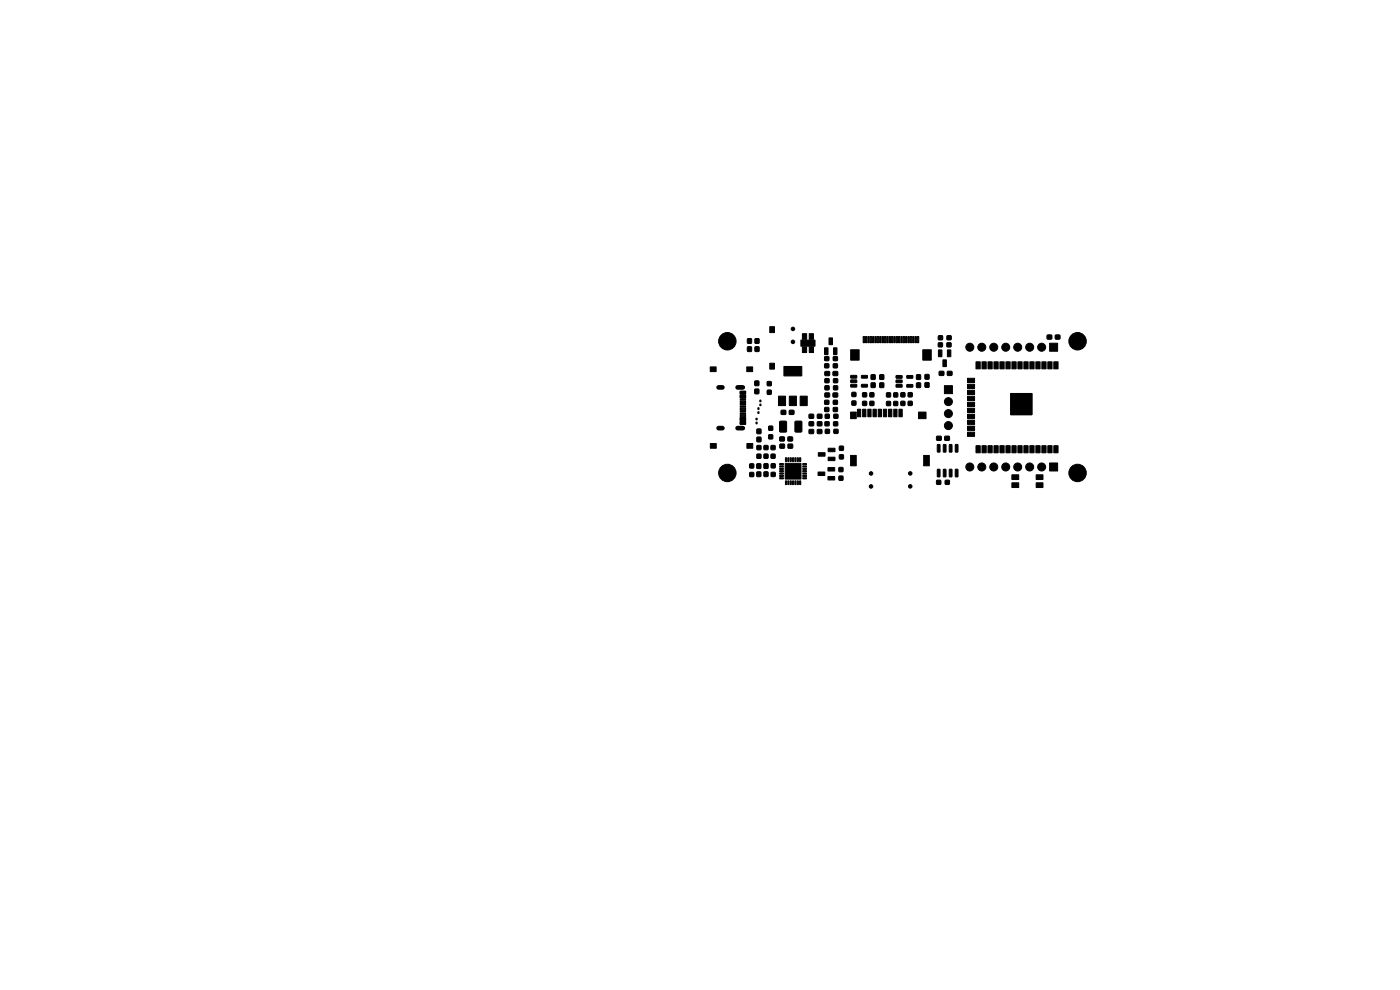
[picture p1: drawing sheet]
<svg xmlns="http://www.w3.org/2000/svg" width="297mm" height="210mm" viewBox="0 0 297 210" stroke-linecap="round" stroke-linejoin="round" font-family="sans-serif">
<g fill="#000" stroke="#000" stroke-width=".21">
<path d="M150.7 77.8h1.2v1h-1.2zM158.4 77.8h1.3v1h-1.3zM158.6 71.9h.8v.9h-.8zM158.6 73.6h.8v.9h-.8zM160.2 73.6h.8v.9h-.8zM160.2 71.9h.8v.9h-.8zM163.3 77h1v1.3h-1zM163.3 69.3h1v1.3h-1zM169.9 72.1h3v1.3h-3zM166.3 77.7h3.8v2h-3.8zM170.2 73.6h.9v1.2h-.9zM170.2 70.8h.9v1.2h-.9z"/>
<path d="M171.7 70.8h.9v1.2h-.9zM171.7 73.6h.9v1.2h-.9zM175 75.7h.8v.8h-.8zM175 77.2h.8v.8h-.8zM174.9 73.8h.8l-.1 1.4h-.7zM175.9 71.7h.7v1.4h-.7zM175 78.8h1v.8h-1zM176.8 75.7h.8v.8h-.8zM176.8 77.2h.8v.8h-.8zM176.8 73.8h.8l-.1 1.4h-.7zM176.8 78.8h.9v.8h-.9zM180.5 79.7l1.2-.1 .1 .5-1.3 .1z"/>
<path d="M180.5 74.2h1.8v2.2h-1.8zM182.8 79.7l1.2-.1v.5l-1.2 .1zM183.1 71.4h.3v1.3h-.3zM183.6 71.4h.3v1.3h-.3zM184.1 71.4h.3v1.3h-.3zM184.6 71.4h.3v1.3h-.3zM185.1 71.4h.3v1.3h-.3zM184.8 79.5h.8v1h-.8zM185.6 71.4h.3v1.3h-.3zM186.1 71.4h.3v1.3h-.3zM186.6 71.4h.3v1.3h-.3zM187.1 71.4h.3v1.3h-.3z"/>
<path d="M186.7 79.5h.8v1h-.8zM187.6 71.4h.3v1.3h-.3zM188.1 71.4h.3v1.3h-.3zM188.6 71.4h.3v1.3h-.3zM189.1 71.4h.3v1.3h-.3zM189.6 71.4h.3v1.3h-.3zM190.1 79.7h1.2l.1 .5h-1.2zM190.1 71.4h.3v1.3h-.3zM190.6 71.4h.3v1.3h-.3zM191.1 71.4h.3v1.3h-.3zM191.6 71.4h.3v1.3h-.3zM192.1 71.4h.3v1.3h-.3z"/>
<path d="M192.4 79.7h1.2l.1 .5h-1.3zM192.6 71.4h.3v1.3h-.3zM193.1 71.4h.3v1.3h-.3zM193.6 71.4h.3v1.3h-.3zM194.1 71.4h.3v1.3h-.3zM194.6 71.4h.3v1.3h-.3zM194.5 79.5h.8v1h-.8zM195.8 74.2h1.8v2.2h-1.8zM196.3 79.5h.8v.9h-.8zM199.1 71.2h.8v.9h-.8zM199.3 78.8h.9v.8h-.9zM199.1 74.3h.7v1.4l-.7-.1z"/>
<path d="M199.1 72.7h.8v.9h-.8zM200.1 76.4h.7l-.1 1.4-.7-.1zM200.9 71.2h.9v.9h-.9zM201 78.8h.9v.8h-.9zM201 74.3h.7v1.4l-.7-.1zM200.9 72.7h.8v.9h-.8zM207 76.7h1v1.6h-1zM208.3 76.7h.9v1.6h-.9zM209.6 76.7h.9v1.6h-.9zM210.9 76.7h.9v1.6h-.9zM212.1 76.7h.9v1.6h-.9zM213.4 76.7h.9v1.6h-.9z"/>
<path d="M214.7 76.7h.9v1.6h-.9zM215.9 76.7h.9v1.6h-.9zM217.2 76.7h.9v1.6h-.9zM218.5 76.7h.9v1.6h-.9zM219.7 76.7h1v1.6h-1zM221 76.7h.9v1.6h-.9zM222.2 71.1h.9v.8h-.9zM222.3 76.7h.9v1.6h-.9zM223.6 76.7h.9v1.6h-.9zM223.9 71.1h.9v.8h-.9zM222.7 72.8h1.7v1.7h-1.7zM150.7 94.1h1.2v1h-1.2z"/>
<path d="M157 83h1.2v.6h-1.2zM157 83.8h1.2v.6h-1.2zM157 85.1h1.2v.3h-1.2zM157 86.1h1.2v.3h-1.2zM157 86.6h1.2v.3h-1.2zM157 87.6h1.2v.3h-1.2zM157 88.6h1.2v.6h-1.2zM157 89.4h1.2v.6h-1.2zM157 88.1h1.2v.3h-1.2zM157 87.1h1.2v.3h-1.2zM157 85.6h1.2v.3h-1.2zM157 84.6h1.2v.3h-1.2z"/>
<path d="M158.5 94.1h1.2v1h-1.2zM159.1 98.4h.8v.9h-.8zM160.1 82.6h.9v.9h-.9zM160.1 80.8h.9v1h-.9zM160.4 89.6h.2v.3h-.2zM160.4 88.7h.2v.4l-.2-.1zM160.6 98.4h.8v.9h-.8zM160.8 87.4h.2v.3h-.2zM160.8 86.5h.2v.4l-.2-.1zM160.6 91h.8v1h-.8zM160.6 92.8h.8v.9h-.8zM160.6 94.5h.8v.9h-.8z"/>
<path d="M160.6 96.4h.8v.8h-.8zM161.2 84.9h.2v.3h-.2zM161.2 85.7h.2v.4l-.2-.1zM162.1 98.4h.8v.9h-.8zM162.1 94.5h.8v.9h-.8zM162.1 96.4h.8v.8h-.8zM162.8 82.8h.8v.8h-.8zM162.8 81h.8v.8h-.8zM163.1 90.4h.8v.9h-.8zM163.1 92.2h.8v.9h-.8zM163.6 96.4h.8v.8h-.8zM163.6 94.5h.8v.9h-.8z"/>
<path d="M163.6 98.4h.8v.8h-.8zM165.4 98.3h.8v.2l-.8 .1zM165.4 98.8h.8v.2l-.8 .1zM165.4 99.3h.8v.2l-.8 .1zM165.4 99.8h.8v.2l-.8 .1zM165.4 92.7h1v.8h-1zM165.5 94.2h.9v.8h-.9zM166.6 98.3h3.3v3.3h-3.3zM165.2 84h1.4v2h-1.4zM165.7 87.1h1v.8h-1zM166.6 97.1h.3l-.1 .8h-.2zM165.4 89.4l1.2-.1 .3 .2v1.9l-.2 .3h-1.1l-.2-.2z"/>
<path d="M167.1 97.1h.3l-.1 .8h-.2zM167.6 97.1h.3l-.1 .8h-.2zM167.2 92.7h.9v.8h-.9zM167.2 94.2h.9v.8h-.9zM168.1 97.1h.3l-.1 .8h-.2zM167.5 87.1h.9v.8h-.9zM168.6 97.1h.3l-.1 .8h-.2zM167.5 84h1.4v2h-1.4zM169.1 97.1h.3l-.1 .8h-.2zM169.6 97.1h.3l-.1 .8h-.2zM168.7 89.4l1.2-.1 .2 .2v1.9l-.1 .3h-1.1l-.3-.2zM170.3 99.8h.8v.2l-.8 .1z"/>
<path d="M170.3 99.3h.8v.2l-.8 .1zM170.3 98.8h.8v.2l-.8 .1zM170.3 98.3h.8v.2l-.8 .1zM169.7 84h1.6v2h-1.6zM171.7 89.5h.9v.8h-.9zM171.7 91.1h.9v.8h-.9zM171.7 87.9h.9v.8h-.9zM173.4 89.5h.9v.8h-.9zM173.4 91.1h.9v.8h-.9zM173.4 87.9h.9v.8h-.9zM175 84.9h.8v.8h-.8zM175 86.5h.8v.8h-.8z"/>
<path d="M175 80.4h.9v.8h-.9zM175 81.9h.9v.8h-.9zM175 83.4h1v.8h-1zM173.6 96.1l1.4-.1v.7l-1.4 .1zM175 89.5h.9v.8h-.9zM175.1 87.9h.8v.8h-.8zM175.1 91.1h.8v.8h-.8zM176.7 83.4h1v.8h-1zM176.8 84.9h.8v.8h-.8zM176.8 86.5h.8v.8h-.8zM176.8 80.4h.9v.8h-.9zM176.8 81.9h.9v.8h-.9z"/>
<path d="M175.7 99.2h1.3l.1 .7h-1.4zM175.7 97h1.4v.7h-1.4zM175.7 95.1h1.4v.7h-1.4zM176.9 89.5h.8v.8h-.8zM176.9 87.9h.8v.8h-.8zM176.9 91.1h.9v.8h-.9zM178.1 94.7h.8v.8h-.8zM178.1 96.5h.8v.8h-.8zM180.5 80.6h1.2l.1 .5-1.3 .1zM180.5 81.6l1.2-.1 .1 .5-1.3 .1zM180.7 85.1h.9v.8h-.9zM180.7 83.3h.9v.8h-.9z"/>
<path d="M180.4 96.6h1.2v2.2h-1.2zM180.4 87.4h1.2v1.4h-1.2zM181.9 86.8h.7v1.6h-.7zM182.8 81.6l1.2-.1v.5l-1.2 .1zM183 83.3h.8v.9h-.8zM183 85.2h.8v.8h-.8zM183 86.8h.7v1.6h-.7zM184.1 86.8h.7v1.6h-.7zM184.6 83.3h.8v.9h-.8zM184.6 85.2h.8v.8h-.8zM184.8 81.2h.8v1h-.8zM185.2 86.8h.7v1.6h-.7z"/>
<path d="M186.3 86.8h.7v1.6h-.7zM186.7 81.2h.8v1h-.8zM187.4 86.8h.7v1.6h-.7zM188.1 83.4h.8v.8h-.8zM188.1 85.2h.8v.8h-.8zM188.5 86.8h.7v1.6h-.7zM190.1 80.6h1.2l.1 .5-1.2 .1zM190.1 81.6h1.2l.1 .5h-1.2zM189.6 83.4h.8v.8h-.8zM189.6 85.2h.8v.8h-.8zM189.6 86.8h.7v1.6h-.7zM190.7 86.8h.7v1.6h-.7z"/>
<path d="M191.1 83.3h.8v.9h-.8zM191.1 85.2h.8v.8h-.8zM192.4 81.6h1.2l.1 .5h-1.3zM192.7 85.1h.8v.9h-.8zM192.7 83.3h.8v.9h-.8zM194.5 81.2h.8v1h-.8zM194.9 87.4h1.5v1.4h-1.5zM196.3 81.2h.8v.9h-.8zM196 96.6h1.1v2.2h-1.1zM198.7 92.6h1v.8h-1zM198.9 94.3l.5 .1-.1 1.5-.5-.1zM200.1 94.3l.6 .1-.1 1.5-.5-.1z"/>
<path d="M200.4 81.8h1.6v1.7h-1.6zM200.4 92.6h1v.8h-1zM201.4 94.3l.6 .1-.1 1.5-.5-.1zM202.7 94.3l.5 .1-.1 1.5-.4-.1zM205.3 80.2h1.4v.9h-1.4zM205.3 81.5h1.4v.9h-1.4zM205.3 82.8h1.4v.9h-1.4zM205.3 84.1h1.4v.9h-1.4zM205.3 85.3h1.4v.9h-1.4zM205.3 86.6h1.4v.9h-1.4zM205.3 87.9h1.4v.9h-1.4zM205.3 89.1h1.4v.9h-1.4z"/>
<path d="M205.3 90.4h1.4v.9h-1.4zM205.3 91.7h1.4v.9h-1.4zM207 94.5h1v1.6h-1zM208.3 94.5h.9v1.6h-.9zM209.6 94.5h.9v1.6h-.9zM210.9 94.5h.9v1.6h-.9zM212.1 94.5h.9v1.6h-.9zM213.4 94.5h.9v1.6h-.9zM214.4 83.5h4.5v4.5h-4.5zM214.7 94.5h.9v1.6h-.9zM215.9 94.5h.9v1.6h-.9zM217.2 94.5h.9v1.6h-.9z"/>
<path d="M218.5 94.5h.9v1.6h-.9zM219.7 94.5h1v1.6h-1zM221 94.5h.9v1.6h-.9zM222.3 94.5h.9v1.6h-.9zM223.6 94.5h.9v1.6h-.9zM222.7 98.2h1.7v1.7h-1.7zM159.1 100.2h.8v.9h-.8zM160.6 100.1h.8v1h-.8zM162.1 100.1h.8v1h-.8zM163.6 100.2h.8v.9h-.8zM165.4 100.3h.8v.2l-.8 .1zM165.4 100.8h.8v.2l-.8 .1z"/>
<path d="M165.4 101.3h.8v.2l-.8 .1zM166.6 102h.3l-.1 .8h-.2zM167.1 102h.3l-.1 .8h-.2zM167.6 102h.3l-.1 .8h-.2zM168.1 102h.3l-.1 .8h-.2zM168.6 102h.3l-.1 .8h-.2zM169.1 102h.3l-.1 .8h-.2zM169.6 102h.3l-.1 .8h-.2zM170.3 101.3h.8v.2l-.8 .1zM170.3 100.8h.8v.2l-.8 .1zM170.3 100.3h.8v.2l-.8 .1zM173.6 100.2l1.3-.1 .1 .7-1.4 .1z"/>
<path d="M175.7 101.1h1.3l.1 .7h-1.4zM178 101h.8v.9h-.8zM178 99.2h.8v.8h-.8zM198.9 99.6h.5l-.1 1.6-.5-.1zM198.7 101.9h.9v.8h-.9zM200.1 99.6h.6l-.1 1.6-.5-.1zM200.5 101.9h.9v.8h-.9zM201.4 99.6h.6l-.1 1.6-.5-.1zM202.7 99.6h.5l-.1 1.6-.4-.1zM214.7 102.4h1.4v1h-1.4zM214.7 100.7h1.4v1h-1.4zM219.8 102.4h1.5v1h-1.5z"/>
<path d="M219.8 100.7h1.5v1h-1.5z"/>
<circle cx="154.3" cy="72.4" r="1.85"/>
<circle cx="168.2" cy="69.8" r=".37"/>
<circle cx="168.2" cy="72.5" r=".37"/>
<circle cx="205.7" cy="73.7" r=".85"/>
<circle cx="208.3" cy="73.7" r=".85"/>
<circle cx="210.8" cy="73.7" r=".85"/>
<circle cx="213.4" cy="73.7" r=".85"/>
<circle cx="215.9" cy="73.7" r=".85"/>
<circle cx="218.4" cy="73.7" r=".85"/>
<circle cx="221" cy="73.7" r=".85"/>
<circle cx="228.6" cy="72.4" r="1.85"/>
<circle cx="201.2" cy="85.2" r=".85"/>
<circle cx="201.2" cy="87.7" r=".85"/>
<circle cx="201.2" cy="90.3" r=".85"/>
<circle cx="205.7" cy="99.1" r=".85"/>
<circle cx="208.3" cy="99.1" r=".85"/>
<circle cx="210.8" cy="99.1" r=".85"/>
<circle cx="213.4" cy="99.1" r=".85"/>
<circle cx="215.9" cy="99.1" r=".85"/>
<circle cx="218.4" cy="99.1" r=".85"/>
<circle cx="221" cy="99.1" r=".85"/>
<circle cx="154.3" cy="100.3" r="1.85"/>
<circle cx="184.8" cy="103.2" r=".37"/>
<circle cx="184.8" cy="100.4" r=".37"/>
<circle cx="193.1" cy="100.4" r=".37"/>
<circle cx="193.1" cy="103.2" r=".37"/>
<circle cx="228.6" cy="100.3" r="1.85"/>
</g>
<path d="M152.5 82.2h.7M152.5 90.8h.7M156.5 82.2h1.1M156.5 90.8h1.1" fill="none" stroke="#000" stroke-width="1"/>
</svg>
